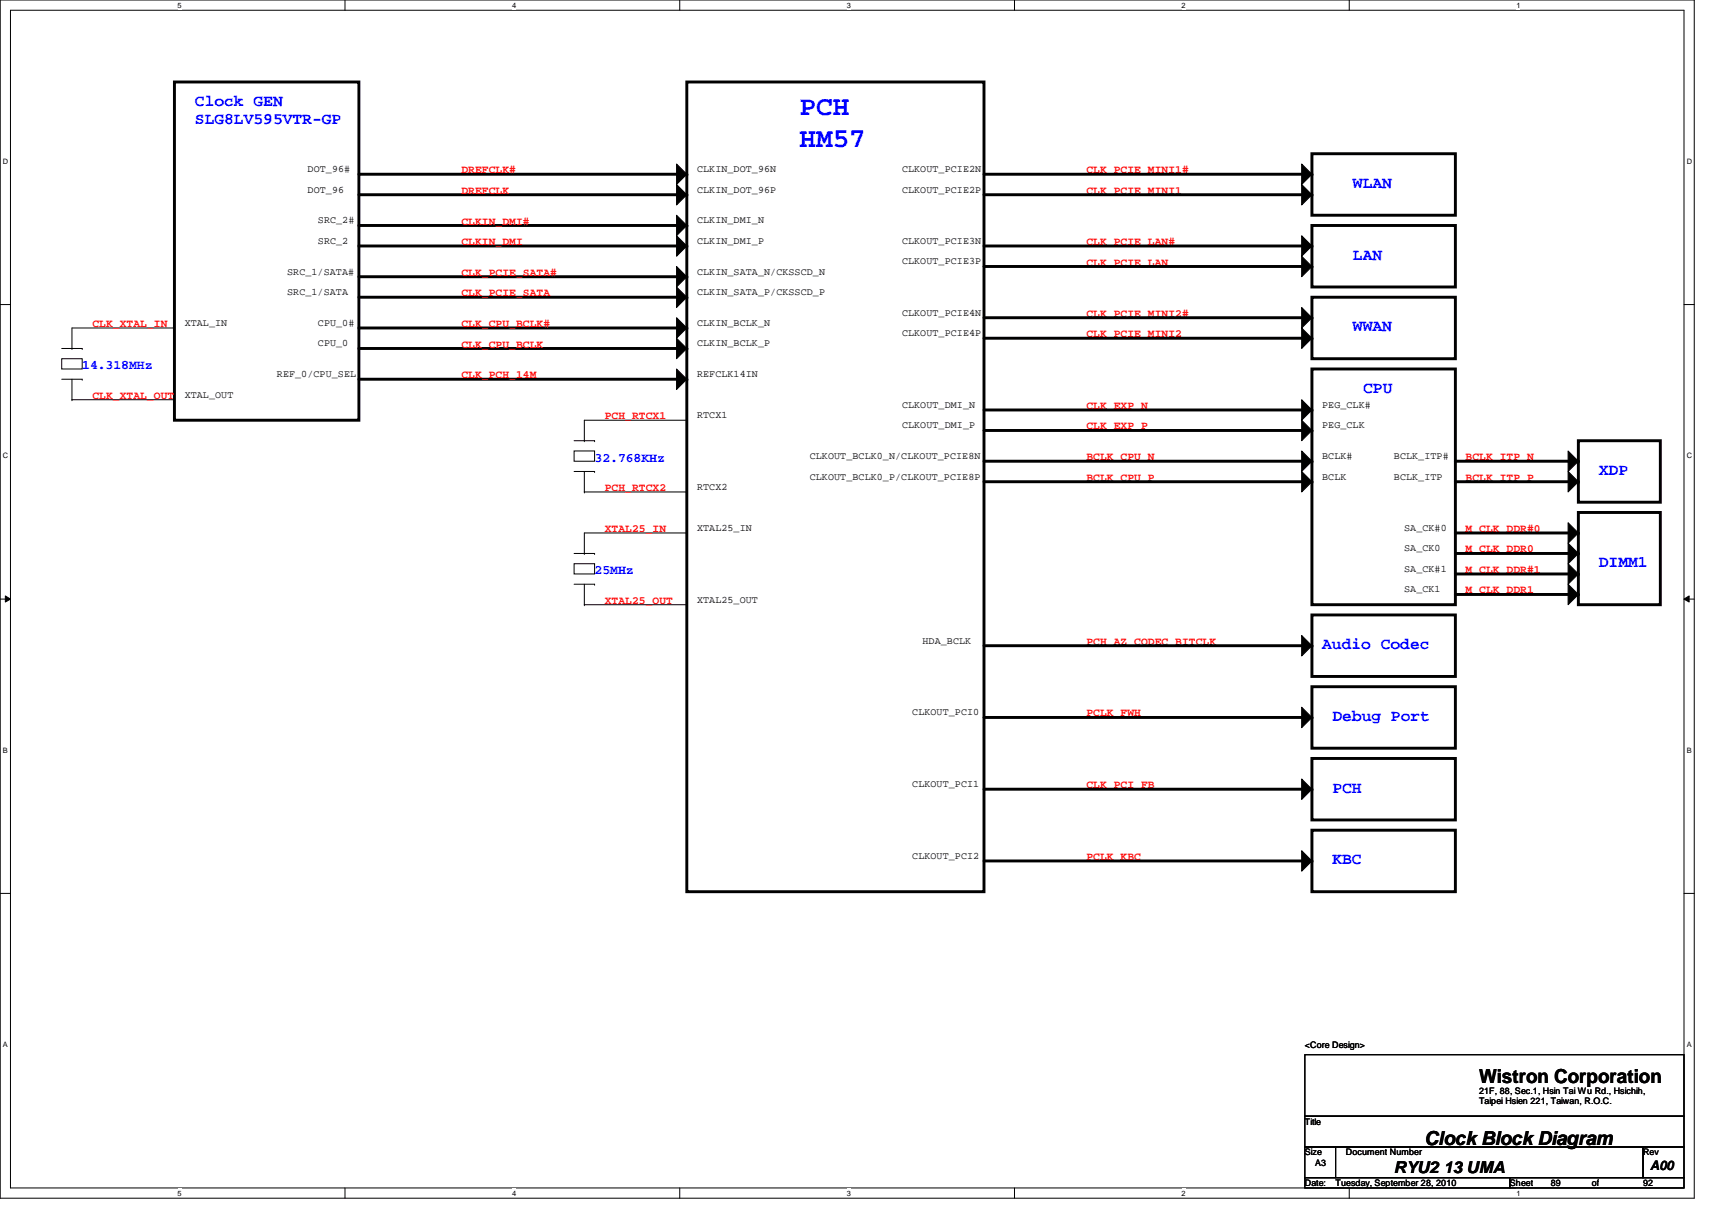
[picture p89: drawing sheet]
<svg xmlns="http://www.w3.org/2000/svg" width="297mm" height="210mm" viewBox="0 0 297 210" stroke-linecap="round" stroke-linejoin="round" font-family="sans-serif">
<defs><g id="words">
<g font-size="4.8" fill="#00f">
<text x="138.7" y="20">PCH</text>
<text x="138.7" y="25.5">HM57</text>
</g>
<g font-size="3.3">
<text x="256.6" y="187.9">Wistron Corporation</text>
<text x="247.2" y="198.6">Clock Block Diagram</text>
</g>
<g font-size="2.8" fill="#00f">
<text x="33.8" y="18.4">Clock GEN</text>
<text x="33.8" y="21.6">SLG8LV595VTR-GP</text>
<text x="234.7" y="32.6">WLAN</text>
<text x="234.7" y="45">LAN</text>
<text x="234.7" y="57.5">WWAN</text>
<text x="236.5" y="68.2">CPU</text>
<text x="277.4" y="82.4">XDP</text>
<text x="277.4" y="98.4">DIMM1</text>
<text x="229.4" y="112.6">Audio Codec</text>
<text x="231.2" y="125.1">Debug Port</text>
<text x="231.2" y="137.5">PCH</text>
<text x="231.2" y="149.9">KBC</text>
</g>
<text font-size="2.8" x="241.8" y="203.5">RYU2 13 UMA</text>
<g font-size="2.3" fill="#00f">
<text x="14.3" y="64.1">14.318MHz</text>
<text x="103.2" y="80.1">32.768KHz</text>
<text x="103.2" y="99.7">25MHz</text>
</g>
<text font-size="2.3" x="286.3" y="203">A00</text>
<g font-size="1.9" fill="#f00">
<text x="80" y="30.1">DREFCLK#</text>
<text x="80" y="33.6">DREFCLK</text>
<text x="188.5" y="30.1">CLK_PCIE_MINI1#</text>
<text x="188.5" y="33.6">CLK_PCIE_MINI1</text>
<text x="80" y="38.9">CLKIN_DMI#</text>
<text x="80" y="42.5">CLKIN_DMI</text>
<text x="80" y="47.8">CLK_PCIE_SATA#</text>
<text x="188.5" y="42.5">CLK_PCIE_LAN#</text>
<text x="188.5" y="46.1">CLK_PCIE_LAN</text>
<text x="80" y="51.4">CLK_PCIE_SATA</text>
<text x="16" y="56.7">CLK_XTAL_IN</text>
<text x="80" y="56.7">CLK_CPU_BCLK#</text>
<text x="188.5" y="54.9">CLK_PCIE_MINI2#</text>
<text x="188.5" y="58.5">CLK_PCIE_MINI2</text>
<text x="80" y="60.3">CLK_CPU_BCLK</text>
<text x="80" y="65.6">CLK_PCH_14M</text>
<text x="16" y="69.2">CLK_XTAL_OUT</text>
<text x="188.5" y="71">CLK_EXP_N</text>
<text x="104.9" y="72.7">PCH_RTCX1</text>
<text x="188.5" y="74.5">CLK_EXP_P</text>
<text x="188.5" y="79.8">BCLK_CPU_N</text>
<text x="188.5" y="83.4">BCLK_CPU_P</text>
<text x="254.3" y="79.8">BCLK_ITP_N</text>
<text x="254.3" y="83.4">BCLK_ITP_P</text>
<text x="104.9" y="85.2">PCH_RTCX2</text>
<text x="104.9" y="92.3">XTAL25_IN</text>
<text x="254.3" y="92.3">M_CLK_DDR#0</text>
<text x="254.3" y="95.8">M_CLK_DDR0</text>
<text x="254.3" y="99.4">M_CLK_DDR#1</text>
<text x="104.9" y="104.7">XTAL25_OUT</text>
<text x="254.3" y="103">M_CLK_DDR1</text>
<text x="188.5" y="111.8">PCH_AZ_CODEC_BITCLK</text>
<text x="188.5" y="124.3">PCLK_FWH</text>
<text x="188.5" y="136.7">CLK_PCI_FB</text>
<text x="188.5" y="149.2">PCLK_KBC</text>
</g>
<g font-size="1.7">
<text x="53.4" y="29.8">DOT_96#</text>
<text x="120.9" y="29.8">CLKIN_DOT_96N</text>
<text x="156.5" y="29.8">CLKOUT_PCIE2N</text>
<text x="53.4" y="33.4">DOT_96</text>
<text x="120.9" y="33.4">CLKIN_DOT_96P</text>
<text x="156.5" y="33.4">CLKOUT_PCIE2P</text>
<text x="55.2" y="38.7">SRC_2#</text>
<text x="120.9" y="38.7">CLKIN_DMI_N</text>
<text x="49.8" y="47.6">SRC_1/SATA#</text>
<text x="55.2" y="42.3">SRC_2</text>
<text x="120.9" y="47.6">CLKIN_SATA_N/CKSSCD_N</text>
<text x="120.9" y="42.3">CLKIN_DMI_P</text>
<text x="156.5" y="42.3">CLKOUT_PCIE3N</text>
<text x="156.5" y="45.8">CLKOUT_PCIE3P</text>
<text x="49.8" y="51.2">SRC_1/SATA</text>
<text x="120.9" y="51.2">CLKIN_SATA_P/CKSSCD_P</text>
<text x="32" y="56.5">XTAL_IN</text>
<text x="55.2" y="56.5">CPU_0#</text>
<text x="120.9" y="56.5">CLKIN_BCLK_N</text>
<text x="156.5" y="54.7">CLKOUT_PCIE4N</text>
<text x="156.5" y="58.3">CLKOUT_PCIE4P</text>
<text x="48" y="65.4">REF_0/CPU_SEL</text>
<text x="55.2" y="60.1">CPU_0</text>
<text x="120.9" y="60.1">CLKIN_BCLK_P</text>
<text x="120.9" y="65.4">REFCLK14IN</text>
<text x="32" y="69">XTAL_OUT</text>
<text x="156.5" y="70.7">CLKOUT_DMI_N</text>
<text x="229.4" y="70.7">PEG_CLK#</text>
<text x="120.9" y="72.5">RTCX1</text>
<text x="156.5" y="74.3">CLKOUT_DMI_P</text>
<text x="229.4" y="74.3">PEG_CLK</text>
<text x="140.5" y="79.6">CLKOUT_BCLK0_N/CLKOUT_PCIE8N</text>
<text x="140.5" y="83.2">CLKOUT_BCLK0_P/CLKOUT_PCIE8P</text>
<text x="229.4" y="79.6">BCLK#</text>
<text x="229.4" y="83.2">BCLK</text>
<text x="241.8" y="79.6">BCLK_ITP#</text>
<text x="241.8" y="83.2">BCLK_ITP</text>
<text x="120.9" y="85">RTCX2</text>
<text x="120.9" y="92.1">XTAL25_IN</text>
<text x="243.6" y="92.1">SA_CK#0</text>
<text x="243.6" y="95.6">SA_CK0</text>
<text x="243.6" y="99.2">SA_CK#1</text>
<text x="120.9" y="104.5">XTAL25_OUT</text>
<text x="243.6" y="102.7">SA_CK1</text>
<text x="160.1" y="111.6">HDA_BCLK</text>
<text x="158.3" y="124.1">CLKOUT_PCI0</text>
<text x="158.3" y="136.5">CLKOUT_PCI1</text>
<text x="158.3" y="149">CLKOUT_PCI2</text>
</g>
<g font-size="1.6">
<text x="226.4" y="181.7">&lt;Core Design&gt;</text>
<text x="256.6" y="189.7">21F, 88, Sec.1, Hsin Tai Wu Rd., Hsichih,</text>
<text x="256.6" y="191.6">Taipei Hsien 221, Taiwan, R.O.C.</text>
<text x="226.4" y="195.1">Title</text>
<text x="226.4" y="200.4">Size</text>
<text x="228.2" y="202.2">A3</text>
<text x="233.5" y="200.4">Document Number</text>
<text x="285.1" y="200.4">Rev</text>
<text x="226.4" y="205.7">Date:</text>
<text x="231.7" y="205.7">Tuesday, September 28, 2010</text>
<text x="262" y="205.7">Sheet</text>
<text x="269.1" y="205.7">89</text>
<text x="276.2" y="205.7">of</text>
<text x="285.1" y="205.7">92</text>
</g>
<g font-size="1.3">
<text x="30.8" y="1.3">5</text>
<text x="88.9" y="1.3">4</text>
<text x="146.9" y="1.3">3</text>
<text x="205" y="1.3">2</text>
<text x="263.1" y="1.3">1</text>
<text x=".5" y="28.4">D</text>
<text x="292.6" y="28.4">D</text>
<text x=".5" y="79.5">C</text>
<text x="292.6" y="79.5">C</text>
<text x=".5" y="130.6">B</text>
<text x="292.6" y="130.6">B</text>
<text x=".5" y="181.7">A</text>
<text x="292.6" y="181.7">A</text>
<text x="30.8" y="207.4">5</text>
<text x="88.9" y="207.4">4</text>
<text x="146.9" y="207.4">3</text>
<text x="205" y="207.4">2</text>
<text x="263.1" y="207.4">1</text>
</g>
</g></defs>
<path d="M0 0h294v207.9h-294zM1.8 1.8h290.4v204.3h-290.4z" fill="none" stroke="#000" stroke-width=".17"/>
<g fill="#fff">
<path d="M30.8 .2h.7v1.4h-.7z"/>
<path d="M30.8 206.2h.7v1.4h-.7z"/>
</g>
<path d="M59.9 0v1.8M59.9 206.1v1.8" fill="none" stroke="#000" stroke-width=".17"/>
<g fill="#fff">
<path d="M88.9 .2h.6v1.4h-.6z"/>
<path d="M88.9 206.2h.6v1.4h-.6z"/>
</g>
<path d="M117.9 0v1.8M117.9 206.1v1.8" fill="none" stroke="#000" stroke-width=".17"/>
<g fill="#fff">
<path d="M146.9 .2h.7v1.4h-.7z"/>
<path d="M146.9 206.2h.7v1.4h-.7z"/>
</g>
<path d="M176 0v1.8M176 206.1v1.8" fill="none" stroke="#000" stroke-width=".17"/>
<g fill="#fff">
<path d="M205 .2h.7v1.4h-.7z"/>
<path d="M205 206.2h.7v1.4h-.7z"/>
</g>
<path d="M234.1 0v1.8M234.1 206.1v1.8" fill="none" stroke="#000" stroke-width=".17"/>
<g fill="#fff">
<path d="M263.1 .2h.7v1.4h-.7z"/>
<path d="M263.1 206.2h.7v1.4h-.7z"/>
<path d="M.5 27.3h.9v1.4h-.9z"/>
<path d="M292.6 27.3h.9v1.4h-.9z"/>
<path d="M.5 78.4h.9v1.4h-.9z"/>
<path d="M292.6 78.4h.9v1.4h-.9z"/>
</g>
<path d="M0 52.8h1.8M292.2 52.8h1.8" fill="none" stroke="#000" stroke-width=".17"/>
<g fill="#fff">
<path d="M.5 129.5h.8v1.4h-.8z"/>
<path d="M292.6 129.5h.9v1.4h-.9z"/>
</g>
<path d="M0 103.9h1.8M.9 103.4l.9 .5-.9 .5zM292.2 103.9l.9-.5v1zM292.2 103.9h1.8" fill="none" stroke="#000" stroke-width=".17"/>
<path d="M.9 103.4l.9 .5-.9 .5zM292.2 103.9l.9-.5v1z" fill="#000"/>
<g fill="#fff">
<path d="M.5 180.5h.8v1.4h-.8z"/>
<path d="M292.6 180.5h.9v1.4h-.9z"/>
</g>
<g fill="none" stroke="#000" stroke-width=".17">
<path d="M117.4 28.4l1.8 1.8-1.8 1.8zM117.4 32l1.8 1.8-1.8 1.8zM117.4 37.3l1.8 1.8-1.8 1.8zM225.8 28.4l1.8 1.8-1.8 1.8zM225.8 32l1.8 1.8-1.8 1.8zM30.3 56.9h.1M30.3 56.9h-17.8v3.6M117.4 40.9l1.8 1.8-1.8 1.7zM117.4 46.2l1.8 1.8-1.8 1.8zM117.4 49.8l1.8 1.8-1.8 1.7zM117.4 55.1l1.8 1.8-1.8 1.8zM117.4 58.7l1.8 1.8-1.8 1.7z"/>
<path d="M225.8 40.9l1.8 1.8-1.8 1.7zM225.8 44.4l1.8 1.8-1.8 1.8zM225.8 53.3l1.8 1.8-1.8 1.8zM225.8 56.9l1.8 1.8-1.8 1.8zM10.7 62.2h3.6v1.8h-3.6zM10.7 65.8h3.6M10.7 60.5h3.6M12.5 60.5h.1M12.5 69.3h.1M12.5 65.8v3.5M12.5 69.3h17.8M14.3 65.8h.1"/>
<path d="M14.3 60.5h.1M30.3 69.3h.1M99.6 78.2h3.6v1.8h-3.6zM99.6 76.5h3.6M101.4 76.5h.1M103.2 76.5h.1M117.4 64l1.8 1.8-1.8 1.8zM119.2 72.9h.1M119.2 72.9h-17.8v3.6M225.8 69.3l1.8 1.8-1.8 1.8zM225.8 72.9l1.8 1.8-1.8 1.8zM225.8 78.2l1.8 1.8-1.8 1.8z"/>
<path d="M272.1 78.2l1.8 1.8-1.8 1.8zM99.6 97.8h3.6v1.8h-3.6zM99.6 81.8h3.6M99.6 96h3.6M101.4 85.3h.1M101.4 96h.1M101.4 81.8v3.5M101.4 85.3h17.8M103.2 81.8h.1M103.2 96h.1M119.2 85.3h.1M119.2 92.5h.1"/>
<path d="M119.2 92.5h-17.8v3.5M225.8 81.8l1.8 1.8-1.8 1.7zM272.1 81.8l1.8 1.8-1.8 1.7zM272.1 90.7l1.8 1.8-1.8 1.7zM272.1 94.2l1.8 1.8-1.8 1.8zM272.1 97.8l1.8 1.8-1.8 1.7zM99.6 101.3h3.6M101.4 104.9h.1M101.4 101.3v3.6M101.4 104.9h17.8M103.2 101.3h.1M119.2 104.9h.1"/>
<path d="M225.8 110.2l1.8 1.8-1.8 1.8zM272.1 101.3l1.8 1.8-1.8 1.8zM225.8 135.1l1.8 1.8-1.8 1.8zM225.8 122.7l1.8 1.8-1.8 1.7zM0 155h1.8M225.8 147.6l1.8 1.8-1.8 1.7zM292.2 155h1.8M226.4 183h65.8v10.6h-65.8zM226.4 193.6h65.8v5.4h-65.8zM226.4 199h5.3v5.3h-5.3zM231.7 199h53.4v5.3h-53.4zM285.1 199h7.1v5.3h-7.1z"/>
<path d="M226.4 204.3h35.6v1.8h-35.6zM262 204.3h30.2v1.8h-30.2z"/>
</g>
<g fill="none" stroke="#000" stroke-width=".51">
<path d="M30.3 14.2h32v58.7h-32zM119.2 14.2h51.5v140.5h-51.5zM62.3 30.2h56.9M62.3 33.8h56.9M62.3 39.1h56.9M170.7 30.2h56.9M170.7 33.8h56.9M227.6 26.7h24.9v10.6h-24.9zM227.6 39.1h24.9v10.7h-24.9zM62.3 42.7h56.9M62.3 48h56.9M62.3 51.6h56.9"/>
<path d="M62.3 56.9h56.9M170.7 42.7h56.9M170.7 46.2h56.9M170.7 55.1h56.9M170.7 58.7h56.9M227.6 51.6h24.9v10.6h-24.9zM62.3 60.5h56.9M62.3 65.8h56.9M170.7 71.1h56.9M170.7 74.7h56.9M227.6 64h24.9v40.9h-24.9zM273.9 76.5h14.2v10.6h-14.2z"/>
<path d="M170.7 80h56.9M170.7 83.6h56.9M252.5 80h21.4M252.5 83.6h21.4M252.5 92.5h21.4M252.5 96h21.4M252.5 99.6h21.4M273.9 88.9h14.2v16h-14.2zM170.7 112h56.9M227.6 106.7h24.9v10.6h-24.9zM227.6 119.1h24.9v10.7h-24.9zM252.5 103.1h21.4"/>
<path d="M170.7 136.9h56.9M170.7 124.5h56.9M227.6 131.6h24.9v10.6h-24.9zM170.7 149.4h56.9M227.6 144h24.9v10.7h-24.9z"/>
</g>
<g fill="#000">
<circle cx="119.2" cy="33.8" r=".25"/>
<circle cx="119.2" cy="39.1" r=".25"/>
<circle cx="119.2" cy="30.2" r=".25"/>
<circle cx="227.6" cy="30.2" r=".25"/>
<circle cx="227.6" cy="33.8" r=".25"/>
<circle cx="119.2" cy="56.9" r=".25"/>
<circle cx="119.2" cy="42.7" r=".25"/>
<circle cx="119.2" cy="51.6" r=".25"/>
<circle cx="119.2" cy="48" r=".25"/>
<circle cx="227.6" cy="42.7" r=".25"/>
<circle cx="227.6" cy="55.1" r=".25"/>
<circle cx="227.6" cy="58.7" r=".25"/>
<circle cx="227.6" cy="46.2" r=".25"/>
<circle cx="119.2" cy="60.5" r=".25"/>
<circle cx="119.2" cy="65.8" r=".25"/>
<circle cx="227.6" cy="74.7" r=".25"/>
<circle cx="227.6" cy="71.1" r=".25"/>
<circle cx="227.6" cy="80" r=".25"/>
<circle cx="227.6" cy="83.6" r=".25"/>
<circle cx="273.9" cy="92.5" r=".25"/>
<circle cx="273.9" cy="83.6" r=".25"/>
<circle cx="273.9" cy="96" r=".25"/>
<circle cx="273.9" cy="80" r=".25"/>
<circle cx="273.9" cy="99.6" r=".25"/>
<circle cx="227.6" cy="112" r=".25"/>
<circle cx="273.9" cy="103.1" r=".25"/>
<circle cx="227.6" cy="124.5" r=".25"/>
<circle cx="227.6" cy="136.9" r=".25"/>
<circle cx="227.6" cy="149.4" r=".25"/>
</g>
<g fill="#000">
<path d="M117.4 28.4l1.8 1.8-1.8 1.8z" fill-rule="evenodd"/>
<path d="M117.4 32l1.8 1.8-1.8 1.8z" fill-rule="evenodd"/>
<path d="M117.4 37.3l1.8 1.8-1.8 1.8z" fill-rule="evenodd"/>
<path d="M225.8 28.4l1.8 1.8-1.8 1.8z" fill-rule="evenodd"/>
<path d="M225.8 32l1.8 1.8-1.8 1.8z" fill-rule="evenodd"/>
<path d="M117.4 40.9l1.8 1.8-1.8 1.7z" fill-rule="evenodd"/>
<path d="M117.4 46.2l1.8 1.8-1.8 1.8z" fill-rule="evenodd"/>
<path d="M117.4 49.8l1.8 1.8-1.8 1.7z" fill-rule="evenodd"/>
<path d="M117.4 55.1l1.8 1.8-1.8 1.8z" fill-rule="evenodd"/>
<path d="M225.8 40.9l1.8 1.8-1.8 1.7z" fill-rule="evenodd"/>
<path d="M225.8 44.4l1.8 1.8-1.8 1.8z" fill-rule="evenodd"/>
<path d="M225.8 53.3l1.8 1.8-1.8 1.8z" fill-rule="evenodd"/>
<path d="M225.8 56.9l1.8 1.8-1.8 1.8z" fill-rule="evenodd"/>
<path d="M117.4 58.7l1.8 1.8-1.8 1.7z" fill-rule="evenodd"/>
<path d="M117.4 64l1.8 1.8-1.8 1.8z" fill-rule="evenodd"/>
<path d="M225.8 69.3l1.8 1.8-1.8 1.8z" fill-rule="evenodd"/>
<path d="M225.8 72.9l1.8 1.8-1.8 1.8z" fill-rule="evenodd"/>
<path d="M225.8 78.2l1.8 1.8-1.8 1.8z" fill-rule="evenodd"/>
<path d="M225.8 81.8l1.8 1.8-1.8 1.7z" fill-rule="evenodd"/>
<path d="M272.1 78.2l1.8 1.8-1.8 1.8z" fill-rule="evenodd"/>
<path d="M272.1 81.8l1.8 1.8-1.8 1.7z" fill-rule="evenodd"/>
<path d="M272.1 90.7l1.8 1.8-1.8 1.7z" fill-rule="evenodd"/>
<path d="M272.1 94.2l1.8 1.8-1.8 1.8z" fill-rule="evenodd"/>
<path d="M272.1 97.8l1.8 1.8-1.8 1.7z" fill-rule="evenodd"/>
<path d="M225.8 110.2l1.8 1.8-1.8 1.8z" fill-rule="evenodd"/>
<path d="M272.1 101.3l1.8 1.8-1.8 1.8z" fill-rule="evenodd"/>
<path d="M225.8 135.1l1.8 1.8-1.8 1.8z" fill-rule="evenodd"/>
<path d="M225.8 122.7l1.8 1.8-1.8 1.7z" fill-rule="evenodd"/>
<path d="M225.8 147.6l1.8 1.8-1.8 1.7z" fill-rule="evenodd"/>
</g>
<use href="#words"/>
</svg>
